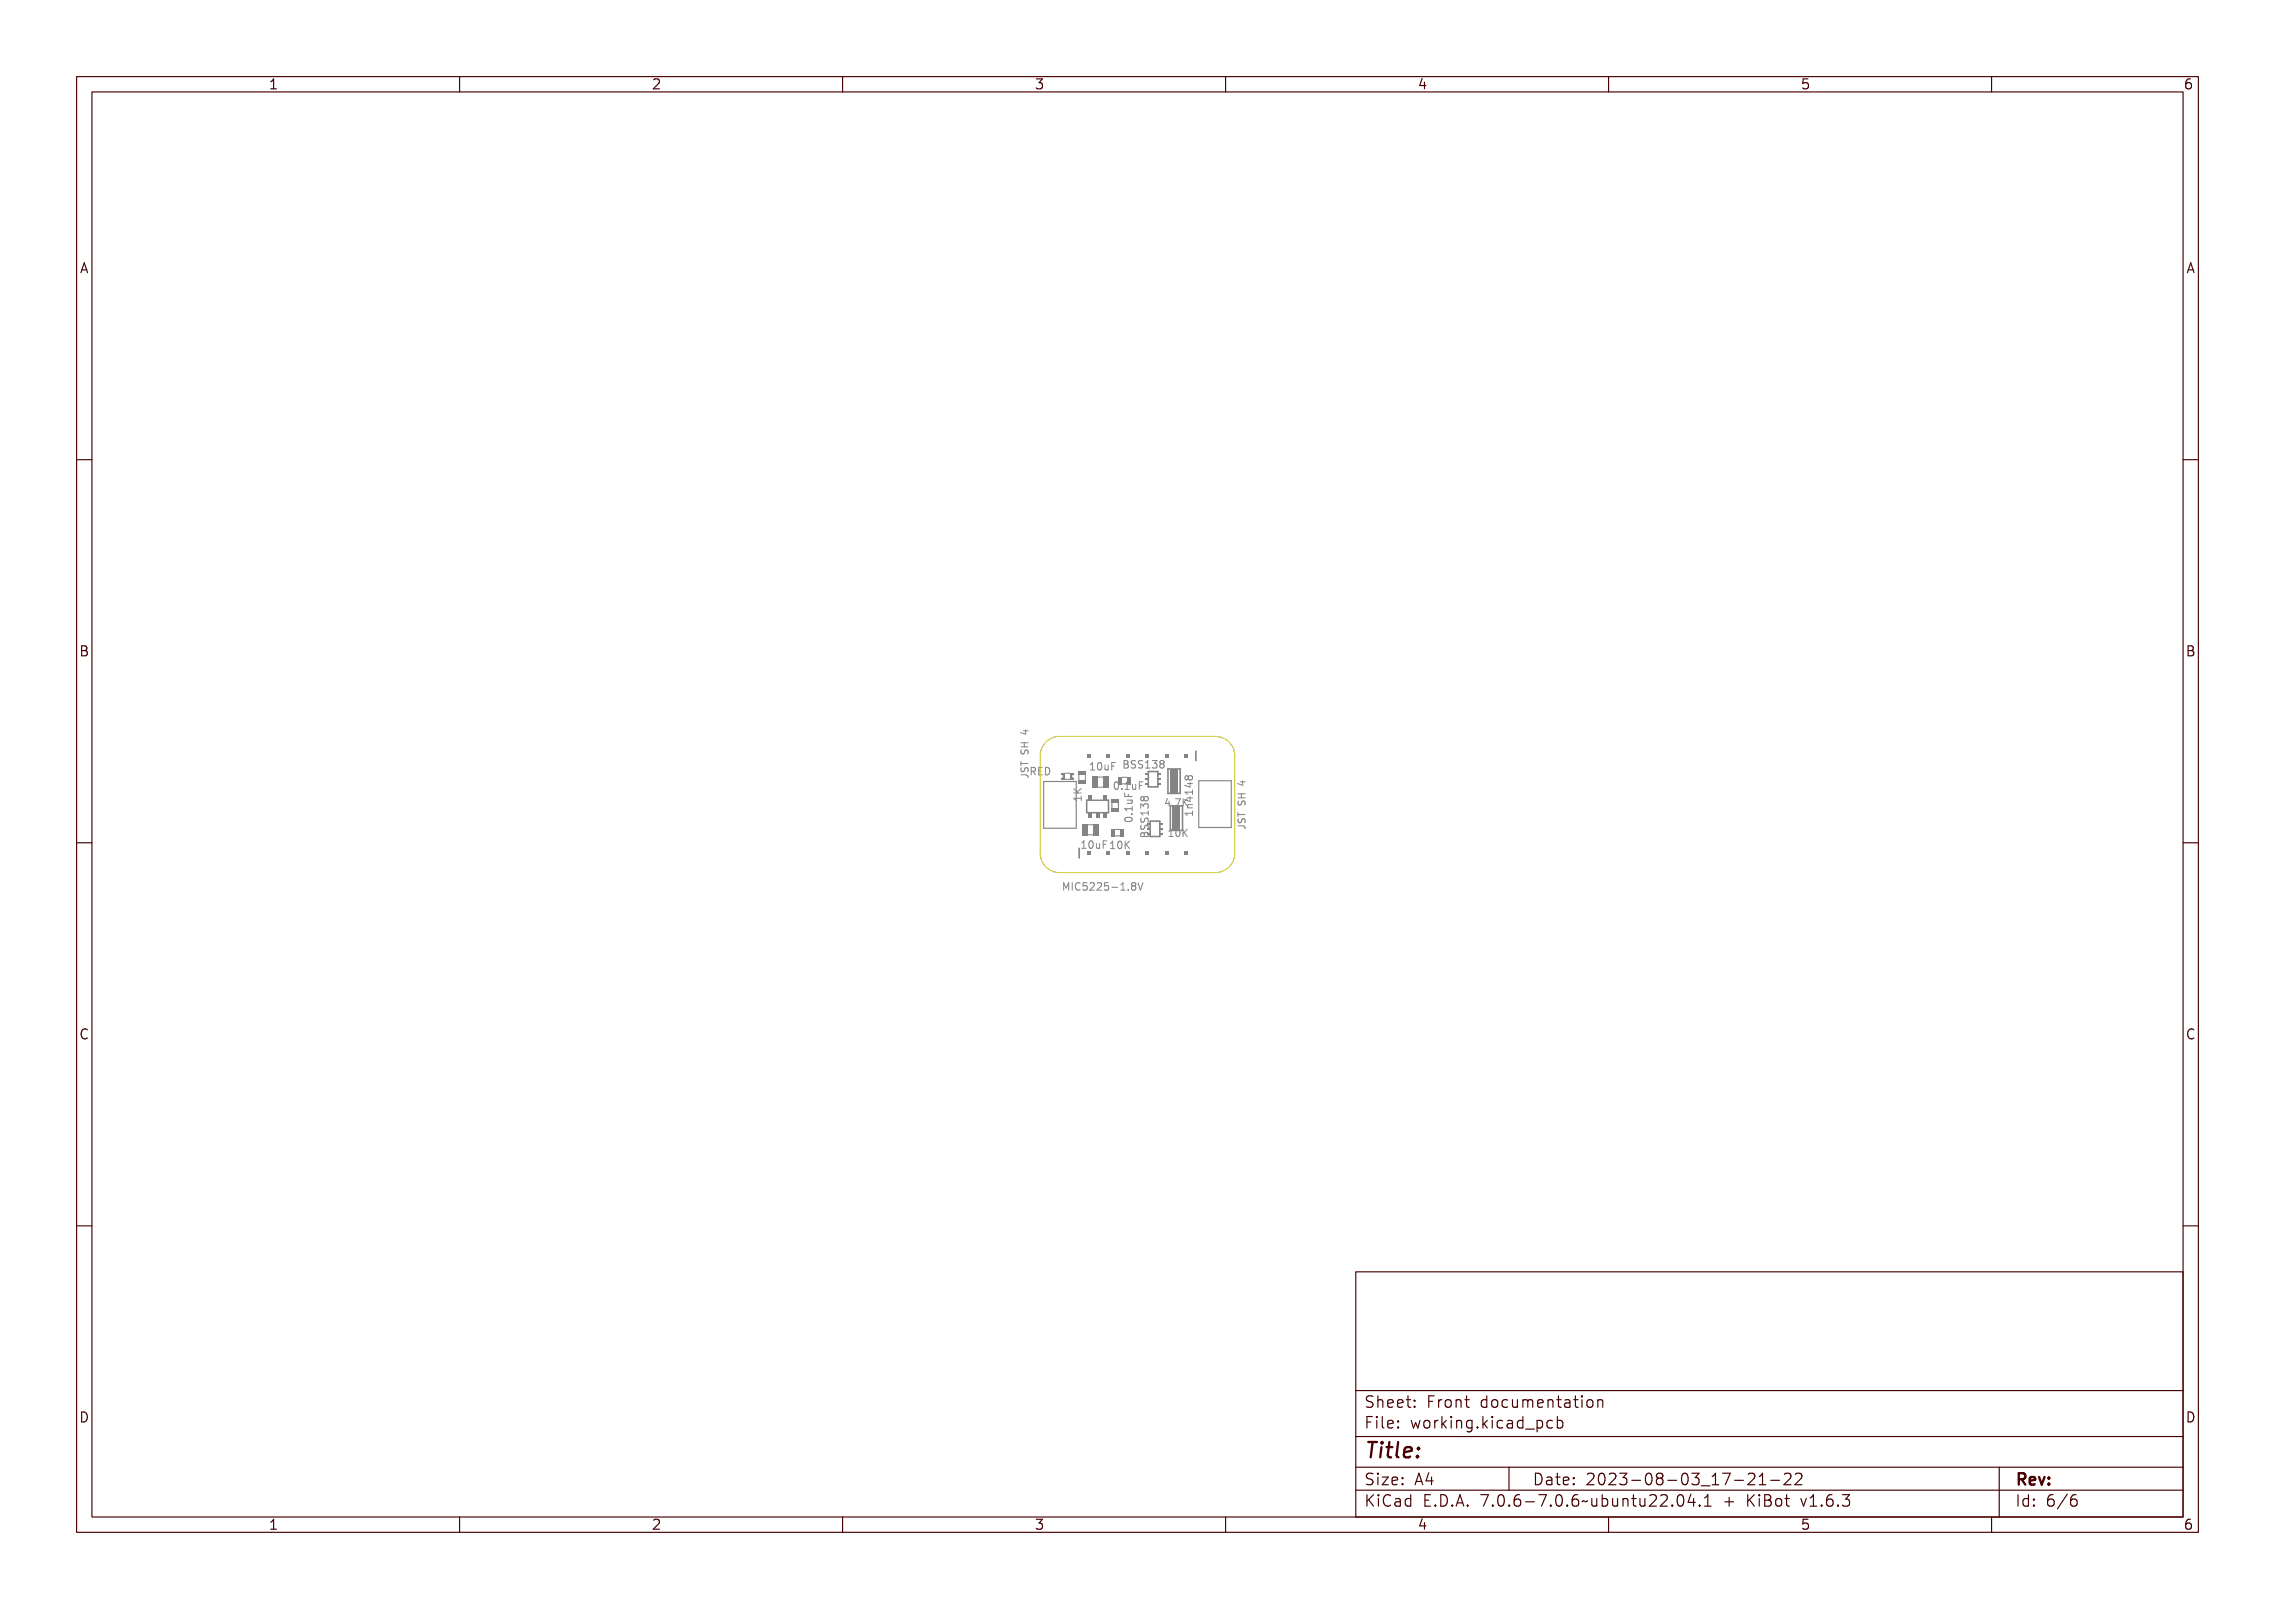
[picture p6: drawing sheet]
<svg xmlns="http://www.w3.org/2000/svg" width="297mm" height="210mm" viewBox="0 0 297 210" stroke-linecap="round" stroke-linejoin="round" font-family="sans-serif">
<defs><g id="words">
<text font-size="2.7" fill="#480000" x="178" y="190.3">Title:</text>
<g font-size="2" fill="#480000">
<text x="178" y="183.7">Sheet: Front documentation</text>
<text x="178" y="186.5">File: working.kicad_pcb</text>
<text x="178" y="193.9">Size: A4</text>
<text x="178" y="196.6">KiCad E.D.A. 7.0.6-7.0.6~ubuntu22.04.1 + KiBot v1.6.3</text>
<text x="200" y="193.9">Date: 2023-08-03_17-21-22</text>
<text x="263" y="196.6">Id: 6/6</text>
<text x="263" y="193.9">Rev:</text>
</g>
<g font-size="1.7" fill="#480000">
<text x="35" y="11.7">1</text>
<text x="85" y="11.7">2</text>
<text x="135" y="11.7">3</text>
<text x="185" y="11.7">4</text>
<text x="235" y="11.7">5</text>
<text x="285" y="11.7">6</text>
<text x="10.5" y="35.7">A</text>
<text x="285.5" y="35.7">A</text>
<text x="10.5" y="85.6">B</text>
<text x="285.5" y="85.6">B</text>
<text x="10.5" y="135.7">C</text>
<text x="285.5" y="135.7">C</text>
<text x="10.5" y="185.6">D</text>
<text x="285.5" y="185.6">D</text>
<text x="35" y="199.7">1</text>
<text x="85" y="199.7">2</text>
<text x="135" y="199.7">3</text>
<text x="185" y="199.7">4</text>
<text x="235" y="199.7">5</text>
<text x="285" y="199.7">6</text>
</g>
<g font-size="1.3" fill="#848484">
<text x="134.9" y="101.2">RED</text>
<text x="142.6" y="100.5">10uF</text>
<text x="147.5" y="100.3">BSS138</text>
<text x="141.2" y="104.3" transform="rotate(-90 141.2 104.3)">1K</text>
<text x="145.4" y="103.1">0.1uF</text>
<text x="147.8" y="107.4" transform="rotate(-90 147.8 107.4)">0.1uF</text>
<text x="151.9" y="105.2">4.7K</text>
<text x="141" y="110.8">10uF 10K</text>
<text x="149.9" y="109.4" transform="rotate(-90 149.9 109.4)">BSS138</text>
<text x="153" y="109.2">10K</text>
<text x="138.6" y="116.2">MIC5225-1.8V</text>
</g>
</g></defs>
<g fill="none" stroke="#848484" stroke-width=".13">
<path d="M133.3 99.4v.5M133.3 99.7h.9M133.3 97.5h.9M133.3 96.9h.9M133.3 97.9v.3l.1 .2h.2l.2-.4 .2-.1 .2 .2v.3M133.4 99.5h.1v.2h.8v.2h-.8v.2h-.1zM133.4 97.3h.9v.1h-.4v.3h.4v.1h-.9v-.1h.4v-.3h-.4zM133.4 95.9h.6v-.2h.1v.2h.2v.1h-.2v.4h-.1l-.6-.4zM133.5 98.1h.1a.2 .2 0 0 0-.1 .2 .2 .2 0 0 0 .3 .1 .3 .3 0 0 1 .2-.4 .3 .3 0 0 1 .4 .2 .3 .3 0 0 1-.2 .4 .21 .21 0 0 0 .1-.3 .21 .21 0 0 0-.3-.1 .3 .3 0 0 1-.4 .4 .3 .3 0 0 1-.1-.5zM133.5 96h.5v.3zM133.6 95.4h.6M133.7 96.9v.6"/>
<path d="M133.9 95.3v.5l-.7-.2M142.8 99.6h.3v.8h.2v.1h-.5v-.1h.2v-.7l-.2 .1zM143.6 99.7a.28 .28 0 0 1 .3-.1 .28 .28 0 0 1 .2 .3 .53 .53 0 0 1-.3 .7 .57 .57 0 0 1-.2-.9zM143.7 99.7h.1a.51 .51 0 0 1 0 .8l-.2-.3zM144.3 99.8h.1l.1 .6 .1 .1 .1-.2 .1-.5h.1v.7h-.1v-.1a.23 .23 0 0 1-.3 .1 .23 .23 0 0 1-.2-.2zM145.1 99.6h.6v.1h-.4v.3h.4v.1h-.4v.4h-.2zM146.7 99.7h.4M147.1 99.7l.1 .1M147.2 99.3h-.5v.9h.4M147.2 99.7h-.1M147.6 99.3h.3a.23 .23 0 0 1 .3 .2 .23 .23 0 0 1-.2 .3 .26 .26 0 0 1 .2 .3 .26 .26 0 0 1-.3 .2h-.3zM147.7 99.8h.2a.18 .18 0 0 1 .2 .2 .18 .18 0 0 1-.2 .2h-.2z"/>
<path d="M147.7 99.4h.2a.15 .15 0 0 1 .1 .2 .15 .15 0 0 1-.1 .1h-.2zM148.4 99.4l.4-.1 .1 .1v.1a.2 .2 0 0 0-.3-.1 .2 .2 0 0 0 0 .3 .33 .33 0 0 1 .4 .4 .33 .33 0 0 1-.6 .2v-.2a.22 .22 0 0 0 .3 .1 .22 .22 0 0 0 0-.3 .31 .31 0 0 1-.3-.1 .31 .31 0 0 1 0-.4zM149.2 99.4l.4-.1 .1 .1v.1a.2 .2 0 0 0-.3-.1 .2 .2 0 0 0-.1 .3 .33 .33 0 0 1 .4 .4 .33 .33 0 0 1-.5 .2l-.1-.2a.22 .22 0 0 0 .4 .1 .22 .22 0 0 0 0-.3 .31 .31 0 0 1-.3-.1 .31 .31 0 0 1 0-.4zM150 99.4l.3-.1v.9h.2v.1h-.5v-.1h.2v-.8l-.2 .1zM150.7 99.4a.29 .29 0 0 1 .5-.1 .29 .29 0 0 1-.1 .5 .31 .31 0 0 1 .1 .4 .31 .31 0 0 1-.4 .1l-.1-.2a.23 .23 0 0 0 .3 .1 .23 .23 0 0 0 .1-.4h-.2v-.1h.1a.17 .17 0 0 0 .1-.2 .17 .17 0 0 0-.2-.1l-.2 .1zM151.6 99.4a.27 .27 0 0 1 .4 0 .27 .27 0 0 1-.1 .4 .27 .27 0 0 1 .1 .4 .27 .27 0 0 1-.4 0 .27 .27 0 0 1 .1-.4l-.2-.2zM133.3 101.1h.6a.3 .3 0 0 1 .3 .4M133.3 100.2v.4l.2 .1 .2-.1 .2-.4h.2l.1 .2v.3M133.4 101.1h.6a.33 .33 0 0 1 .3 .5h-.1a.21 .21 0 0 0 .1-.2 .21 .21 0 0 0-.3-.2h-.5v.2h-.1zM133.5 100.3h.1a.2 .2 0 0 0-.1 .3 .2 .2 0 0 0 .3 0 .3 .3 0 0 1 .2-.3 .3 .3 0 0 1 .4 .1 .3 .3 0 0 1-.2 .4 .21 .21 0 0 0 .1-.3 .21 .21 0 0 0-.3 0 .3 .3 0 0 1-.4 .3 .3 .3 0 0 1-.1-.5zM135 100.2a.47 .47 0 0 1 .6 .2v.2l-.2 .1 .3 .5h-.1l-.2-.3-.2-.1h-.1v.4h-.1zM135.1 100.3h.2a.17 .17 0 0 1 .2 .2 .17 .17 0 0 1-.2 .2h-.2z"/>
<path d="M135.8 100.2h.6v.1h-.5v.3h.5v.1h-.5v.4h.5v.1h-.6zM136.6 100.2a.49 .49 0 0 1 .6 .5 .49 .49 0 0 1-.6 .5zM136.7 100.3a.37 .37 0 0 1 .3 .4 .37 .37 0 0 1-.3 .4zM138.7 115.3h.1l.2 .5 .2-.5h.1v.9h-.1v-.8l-.2 .5h-.1l-.1-.5v.8h-.1zM139.5 115.3h.5v.1h-.2v.7h.2v.1h-.5v-.1h.2v-.7h-.2zM140.4 115.4l.3-.1h.2v.1h-.2a.37 .37 0 0 0-.3 .4 .37 .37 0 0 0 .4 .3l.1 .1a.45 .45 0 0 1-.6-.1 .45 .45 0 0 1 0-.6zM140.8 101.1v.7M141.1 115.3h.5v.1h-.4v.2a.35 .35 0 0 1 .4 .4 .35 .35 0 0 1-.5 .2v-.1a.25 .25 0 0 0 .3 0 .25 .25 0 0 0 .1-.3 .25 .25 0 0 0-.4-.1zM141.2 109.9l.3-.1v.9h.2v.1h-.5v-.1h.2v-.8l-.2 .1zM141.7 101.1v.7M141.8 115.3a.34 .34 0 0 1 .6 .1 .34 .34 0 0 1-.2 .5l-.2 .2h.4v.1h-.6l.2-.3a.27 .27 0 0 0 .3-.3 .27 .27 0 0 0-.3-.2h-.2zM142 109.9a.28 .28 0 0 1 .3-.1 .28 .28 0 0 1 .2 .3 .53 .53 0 0 1-.3 .7 .56 .56 0 0 1-.2-.9z"/>
<path d="M142.1 109.9h.1a.51 .51 0 0 1 0 .8l-.2-.2zM142.6 115.3a.34 .34 0 0 1 .6 .1 .34 .34 0 0 1-.2 .5l-.2 .2h.4v.1h-.6l.2-.3a.27 .27 0 0 0 .3-.3 .27 .27 0 0 0-.3-.2h-.2zM142.7 110.1h.1v.5l.2 .1 .1-.1v-.5h.2v.7h-.2v-.1a.23 .23 0 0 1-.3 .1 .23 .23 0 0 1-.1-.3zM143.4 115.3h.5v.1h-.3v.2a.35 .35 0 0 1 .4 .4 .35 .35 0 0 1-.6 .2v-.1a.25 .25 0 0 0 .4 0 .25 .25 0 0 0 0-.3 .25 .25 0 0 0-.4-.1zM143.5 109.8h.6v.1h-.5v.3h.4v.1h-.4v.5h-.1zM144.3 115.8h.4v.1h-.4zM144.9 109.9l.4-.1v.9h.2v.1h-.6v-.1h.2v-.7h-.2zM145 115.3h.4v.8h.2v.1h-.5v-.1h.2v-.7h-.3zM145.6 102.2a.28 .28 0 0 1 .3-.1 .28 .28 0 0 1 .2 .3 .53 .53 0 0 1-.3 .7 .56 .56 0 0 1-.2-.9zM145.7 110a.28 .28 0 0 1 .3-.2 .28 .28 0 0 1 .2 .3 .53 .53 0 0 1-.3 .7 .56 .56 0 0 1-.2-.8zM145.8 102.2a.51 .51 0 0 1 0 .8l-.1-.2zM145.9 110v-.1a.51 .51 0 0 1 0 .8l-.1-.2z"/>
<path d="M146 116h.1v.2h-.1zM146.4 109.8h.2v.5l.4-.5h.1l-.4 .4 .4 .6h-.1l-.3-.5-.1 .1v.4h-.2zM146.5 102.9h.2v.2h-.2zM146.6 115.3a.27 .27 0 0 1 .5 0 .27 .27 0 0 1-.1 .4 .27 .27 0 0 1 .1 .4 .27 .27 0 0 1-.5 0 .27 .27 0 0 1 .1-.4l-.1-.1zM146.9 105.4h.8v-.2h.1v.5h-.1v-.2h-.7l.1 .2h-.2zM146.9 103.6h.1v.4h.3v-.4h.1v.4h.4v.2h-.9zM147 106.8h.2a.53 .53 0 0 1 .7 .3 .55 .55 0 0 1-.5 .3 .55 .55 0 0 1-.5-.3zM147 107l.5-.1 .3 .2a.52 .52 0 0 1-.8 0zM147.1 104.4h.7v.1h-.1a.23 .23 0 0 1 .1 .3 .23 .23 0 0 1-.2 .2h-.5v-.2h.6l.1-.1-.2-.2h-.5zM147.2 102.2l.3-.1v.9h.2v.1h-.5v-.1h.2v-.8l-.2 .1zM147.3 115.3h.1l.2 .8 .3-.8h.1l-.3 .9h-.1zM147.7 106.2h.1v.1h-.1z"/>
<path d="M147.9 102.4h.1v.5l.2 .1 .1-.1v-.5h.2v.7h-.2v-.1a.23 .23 0 0 1-.2 .1 .23 .23 0 0 1-.2-.3zM148.6 115.2l.3 1 .3-1M148.7 102.1h.6v.1h-.4v.3h.3v.1h-.3v.5h-.2zM149 106.6h.8v-.2h.1v.5h-.1v-.2h-.7l.1 .2h-.2zM149 108h.2a.2 .2 0 0 0-.1 .3 .2 .2 0 0 0 .3 .1 .33 .33 0 0 1 .3-.4 .33 .33 0 0 1 .2 .5l-.1 .1a.22 .22 0 0 0 .1-.4 .22 .22 0 0 0-.3 0 .32 .32 0 0 1-.5 .4 .32 .32 0 0 1-.1-.6zM149 107.2h.2a.2 .2 0 0 0-.1 .3 .2 .2 0 0 0 .3 .1 .33 .33 0 0 1 .3-.4 .33 .33 0 0 1 .2 .5l-.1 .1a.22 .22 0 0 0 .1-.3 .22 .22 0 0 0-.3-.1 .32 .32 0 0 1-.5 .4 .32 .32 0 0 1-.1-.6zM149 104.9h.3l.1 .1a.27 .27 0 0 1 .5-.1 .27 .27 0 0 1 0 .4 .27 .27 0 0 1-.5-.1 .27 .27 0 0 1-.4 .1 .27 .27 0 0 1 0-.4zM149 105.7h.3l.1 .1a.31 .31 0 0 1 .5-.1 .31 .31 0 0 1 0 .5h-.1a.23 .23 0 0 0 0-.3 .23 .23 0 0 0-.3 0v.2h-.1v-.1a.17 .17 0 0 0-.2-.2 .17 .17 0 0 0-.1 .3v.1h-.1zM149.1 108.8h.2l.1 .1a.26 .26 0 0 1 .4-.2 .26 .26 0 0 1 .1 .4v.2h-.9zM149.1 108.9h.3v.3h-.3zM149.3 104.3v.1M149.3 104.2l-.1-.2h-.2l-.1 .2 .1 .2"/>
<path d="M149.3 104.2l.2-.2h.3l.1 .2v.2M149.3 104.2v.1M149.3 104.3l.1 .1M149.5 108.9h.3v.3h-.3zM152.4 104.3h.1v.6h.1v.1h-.1v.2h-.1v-.2h-.4zM152.4 104.4v.5h-.3zM152.6 109.2h.6M152.7 108.5h-.1M153 105h.2v.2h-.2zM153.1 108.4l.3-.1v.8h.2v.1h-.5v-.1h.2v-.7l-.2 .1zM153.5 104.3h.6l-.3 .9h-.1l.3-.8h-.5zM153.9 108.4a.27 .27 0 0 1 .3-.1 .27 .27 0 0 1 .2 .3v.2a.37 .37 0 0 1-.3 .4l-.2-.1-.1-.1z"/>
<path d="M154 108.4a.39 .39 0 0 1 .3 .3 .39 .39 0 0 1-.2 .4l-.2-.2zM154.3 104.3h.1v.4l.4-.4h.1l-.3 .4 .4 .5h-.2l-.3-.4-.1 .1v.3h-.1zM154.5 108.3h.2v.4l.4-.4h.1l-.4 .4 .4 .5h-.1l-.3-.4-.1 .1v.3h-.2zM154.8 105.2h.8v-.2h.1v.6h-.1v-.2h-.7v.2h-.1zM154.8 103.6h.6v-.1h.1v.1h.2v.1h-.2v.4h-.1l-.6-.4zM154.8 102.9h.8v-.2h.1v.5h-.1v-.2h-.7v.2h-.1zM154.8 102h.6v-.1h.1v.1h.2v.1h-.2v.4h-.1l-.6-.3zM154.8 101.2h.3l.1 .1a.27 .27 0 0 1 .4-.1 .27 .27 0 0 1 0 .4 .27 .27 0 0 1-.4-.1 .27 .27 0 0 1-.4 .1 .27 .27 0 0 1 0-.4zM154.9 103.7h.5v.3zM154.9 102.1h.5v.3zM155 104.1h.7M155 105.4h.7"/>
<path d="M155 102.3h.7M155.1 104.3h.6v.1h-.5l-.1 .1 .1 .2h.5v.1h-.7v-.1h.1l-.1-.1zM155.1 101.4l.2-.2 .3 .1 .1 .1-.1 .3-.1 .1h-.3l-.1-.2M155.1 101.4l-.2-.2-.2 .2v.2l.2 .2 .2-.2M155.1 101.4v.2M155.2 105h.5M155.4 102.1v.6l-.7-.2M155.7 103.1v.6M155.7 105.9v.5M155.7 106.1h-1l.3 .3M155.7 103.4h-1l.3 .3M161.6 107.8h.7a.3 .3 0 0 1 .2 .3"/>
<path d="M161.6 106.1v.5M161.6 106.3h.9M161.6 104.1h.9M161.6 103.6h.9M161.7 104.5l-.1 .4 .1 .1h.3l.1-.4 .3-.1 .1 .2v.4M161.7 106.9l-.1 .3 .2 .2 .2-.1 .2-.4h.3v.1v.4M161.8 107.8h.6a.33 .33 0 0 1 .2 .5h-.1a.21 .21 0 0 0 .1-.3 .21 .21 0 0 0-.2-.1h-.5v.2h-.1zM161.8 106.1h.1v.3h.8v.1h-.8v.3h-.1zM161.8 103.9h.9v.1h-.5v.4h.5v.1h-.9v-.1h.3v-.4h-.3zM161.8 102.5h.6v-.1h.1v.1h.2v.1h-.2v.4h-.2l-.5-.3zM161.8 107h.1a.2 .2 0 0 0-.1 .2 .2 .2 0 0 0 .3 .1 .3 .3 0 0 1 .2-.4 .3 .3 0 0 1 .4 .2 .3 .3 0 0 1-.2 .4 .21 .21 0 0 0 .1-.3 .21 .21 0 0 0-.3-.1 .3 .3 0 0 1-.4 .4 .3 .3 0 0 1-.1-.5zM161.8 104.7h.1a.2 .2 0 0 0-.1 .3 .2 .2 0 0 0 .3 .1 .3 .3 0 0 1 .2-.4 .3 .3 0 0 1 .4 .2 .3 .3 0 0 1-.2 .3 .21 .21 0 0 0 .1-.3 .21 .21 0 0 0-.3 0 .3 .3 0 0 1-.4 .3 .3 .3 0 0 1-.1-.5z"/>
<path d="M161.9 102.6h.5v.3zM161.9 102h.6M162.1 103.6v.5M162.2 101.9v.6l-.6-.2"/>
<circle cx="151.8" cy="99.6" r=".16"/>
<circle cx="142.2" cy="110.3" r=".09"/>
<circle cx="143.8" cy="100.1" r=".09"/>
<circle cx="145.8" cy="102.6" r=".09"/>
<circle cx="145.9" cy="110.3" r=".09"/>
<circle cx="146.9" cy="115.5" r=".16"/>
<circle cx="146.9" cy="116" r=".19"/>
<circle cx="147.4" cy="107" r=".09"/>
<circle cx="149.2" cy="105.1" r=".16"/>
<circle cx="149.7" cy="105.1" r=".19"/>
<circle cx="151.8" cy="100" r=".19"/>
<circle cx="154.1" cy="108.8" r=".08"/>
<circle cx="155" cy="101.4" r=".16"/>
<circle cx="155.5" cy="101.4" r=".19"/>
</g>
<g fill="#848484">
<path d="M140.8 100.6h.9v.5h-.9z" fill-rule="evenodd"/>
<path d="M140.8 101.8h.9v.5h-.9z" fill-rule="evenodd"/>
</g>
<g fill="none" stroke="#848484" stroke-width=".13">
<path d="M138.6 101a.3 .3 0 0 1 .2 .3 .3 .3 0 0 1-.2 .3M139 101.7h.7M139 100.9h.7M140.2 101a.27 .27 0 0 0-.3 .3 .27 .27 0 0 0 .3 .3"/>
<circle cx="138.7" cy="101.7" r=".08"/>
</g>
<g fill="#848484">
<path d="M138.5 101.6h.2v.2h-.2z" fill-rule="evenodd"/>
<path d="M138.6 101.7l.4 .1z" fill-rule="evenodd"/>
<path d="M138.8 100.9h.2v.9h-.2z" fill-rule="evenodd"/>
<path d="M139.7 101.6h.5v.2h-.5z" fill-rule="evenodd"/>
<path d="M138.8 101.5v.1z" fill-rule="evenodd"/>
<path d="M139.7 101h.2v.6h-.2z" fill-rule="evenodd"/>
<path d="M139.9 101.5h.1v.1h-.1z" fill-rule="evenodd"/>
<path d="M139.9 101h.1v.1h-.1z" fill-rule="evenodd"/>
<path d="M138.5 100.9h.3v.2h-.3z" fill-rule="evenodd"/>
<path d="M139.7 100.9h.5v.2h-.5z" fill-rule="evenodd"/>
</g>
<path d="M145.5 108.3h.8M145.5 109.1h.8" fill="none" stroke="#848484" stroke-width=".13"/>
<g fill="#848484">
<path d="M145.1 108.2h.5v1h-.5z" fill-rule="evenodd"/>
<path d="M146.2 108.2h.5v1h-.5z" fill-rule="evenodd"/>
</g>
<path d="M156.5 101.9h4.2v6.1h-4.2z" fill="none" stroke="#848484" stroke-width=".15"/>
<path d="M142 107.6h.8M142 109h.8" fill="none" stroke="#848484" stroke-width=".13"/>
<g fill="#848484">
<path d="M141.3 107.6h.8v1.4h-.8z" fill-rule="evenodd"/>
<path d="M142.8 107.6h.7v1.4h-.7z" fill-rule="evenodd"/>
</g>
<path d="M150.2 107.2h1.2v2h-1.2" fill="none" stroke="#848484" stroke-width=".2"/>
<g fill="#848484">
<path d="M151.5 107.4h.3v.3h-.3z" fill-rule="evenodd"/>
<path d="M151.5 108.1h.3v.2h-.3z" fill-rule="evenodd"/>
<path d="M151.5 108.7h.3v.3h-.3z" fill-rule="evenodd"/>
</g>
<path d="M143.3 101.4h.8M143.3 102.7h.8" fill="none" stroke="#848484" stroke-width=".13"/>
<g fill="#848484">
<path d="M142.6 101.4h.7v1.4h-.7z" fill-rule="evenodd"/>
<path d="M144 101.4h.8v1.4h-.8z" fill-rule="evenodd"/>
</g>
<path d="M140.9 110.7v1.3" fill="none" stroke="#848484" stroke-width=".2"/>
<g fill="#848484">
<path d="M141.9 111.1h.5v.5h-.5z" fill-rule="evenodd"/>
<path d="M144.4 111.1h.5v.5h-.5z" fill-rule="evenodd"/>
<path d="M147 111.1h.5v.5h-.5z" fill-rule="evenodd"/>
<path d="M149.5 111.1h.5v.5h-.5z" fill-rule="evenodd"/>
<path d="M152.1 111.1h.5v.5h-.5z" fill-rule="evenodd"/>
<path d="M154.6 111.1h.5v.5h-.5z" fill-rule="evenodd"/>
</g>
<path d="M152.8 105.2v3.2M154.4 105.2v3.2" fill="none" stroke="#848484" stroke-width=".2"/>
<path d="M153.1 105.2h1v3.1h-1z" fill-rule="evenodd" fill="#848484"/>
<path d="M146.5 101.5h.7" fill="none" stroke="#848484" stroke-width=".13"/>
<g fill="#848484">
<path d="M147.2 101.4h.5v1h-.5z" fill-rule="evenodd"/>
<path d="M146 101.4h.5v1h-.5z" fill-rule="evenodd"/>
</g>
<path d="M152.5 100.4h1.6v3.2h-1.6z" fill="none" stroke="#848484" stroke-width=".2"/>
<path d="M152.8 100.4h1v3.1h-1z" fill-rule="evenodd" fill="#848484"/>
<path d="M156.1 98v1.3" fill="none" stroke="#848484" stroke-width=".2"/>
<g fill="#848484">
<path d="M154.6 98.4h.5v.5h-.5z" fill-rule="evenodd"/>
<path d="M152.1 98.4h.5v.5h-.5z" fill-rule="evenodd"/>
<path d="M149.5 98.4h.5v.5h-.5z" fill-rule="evenodd"/>
<path d="M147 98.4h.5v.5h-.5z" fill-rule="evenodd"/>
<path d="M144.4 98.4h.5v.5h-.5z" fill-rule="evenodd"/>
<path d="M141.9 98.4h.5v.5h-.5z" fill-rule="evenodd"/>
</g>
<path d="M136.3 102h4.2v6.1h-4.2z" fill="none" stroke="#848484" stroke-width=".15"/>
<path d="M145.2 104.8v.7M146 104.8v.7" fill="none" stroke="#848484" stroke-width=".13"/>
<g fill="#848484">
<path d="M145.1 104.4h1v.5h-1z" fill-rule="evenodd"/>
<path d="M145.1 105.5h1v.5h-1z" fill-rule="evenodd"/>
</g>
<path d="M149.9 100.7v2h1.3v-2" fill="none" stroke="#848484" stroke-width=".2"/>
<g fill="#848484">
<path d="M149.5 102.2h.3v.3h-.3z" fill-rule="evenodd"/>
<path d="M151.2 102.2h.4v.3h-.4z" fill-rule="evenodd"/>
<path d="M149.5 101.6h.3v.2h-.3z" fill-rule="evenodd"/>
<path d="M151.2 101.6h.4v.2h-.4z" fill-rule="evenodd"/>
<path d="M149.5 100.9h.3v.3h-.3z" fill-rule="evenodd"/>
<path d="M151.2 100.9h.4v.3h-.4z" fill-rule="evenodd"/>
</g>
<path d="M141.9 104.4h2.8v1.7h-2.8z" fill="none" stroke="#848484" stroke-width=".2"/>
<g fill="#848484">
<path d="M142.1 103.8h.5v.6h-.5z" fill-rule="evenodd"/>
<path d="M142.1 106.1h.5v.7h-.5z" fill-rule="evenodd"/>
<path d="M143 106.1h.5v.7h-.5z" fill-rule="evenodd"/>
<path d="M144 103.8h.5v.6h-.5z" fill-rule="evenodd"/>
<path d="M144 106.1h.5v.7h-.5z" fill-rule="evenodd"/>
</g>
<path d="M136.8 96.7l1-.5 .5-.1h20.4a2.54 2.54 0 0 1 2.5 2.6v12.7a2.54 2.54 0 0 1-2.5 2.5h-20.4a2.54 2.54 0 0 1-2.5-2.5v-12.7a2.53 2.53 0 0 1 1-2z" fill="none" stroke="#c2c200" stroke-width=".13"/>
<g fill="none" stroke="#480000" stroke-width=".15">
<path d="M10 10h277v190h-277zM12 12h273v186h-273zM60 10v2M110 10v2M160 10v2M210 10v2M260 10v2M10 60h2M285 60h2M10 110h2M285 110h2M10 160h2"/>
<path d="M285 160h2M177 166h108v32h-108zM60 198v2M110 198v2M160 198v2M177 181.5h108M177 187.5h108M177 191.5h108M177 194.5h108M178.1 195.2h.2v.6l.6-.6h.3l-.6 .6 .6 .8h-.2l-.5-.7-.2 .2v.5h-.2zM178.2 185h.9v.2h-.7v.4h.6v.2h-.6v.7h-.2zM178.3 182.4l.5-.1h.2v.2a.34 .34 0 0 0-.4-.1 .34 .34 0 0 0-.2 .4 .62 .62 0 0 1 .6 .7 .71 .71 0 0 1-.8 .2v-.2a.4 .4 0 0 0 .4 .1 .4 .4 0 0 0 .3-.3l-.4-.2a.4 .4 0 0 1-.3-.3 .4 .4 0 0 1 .1-.4z"/>
<path d="M178.3 192.5l.5-.1h.2v.2a.34 .34 0 0 0-.4-.1 .34 .34 0 0 0-.2 .4 .62 .62 0 0 1 .6 .7 .71 .71 0 0 1-.8 .2v-.2a.4 .4 0 0 0 .4 .1 .4 .4 0 0 0 .3-.3l-.4-.2a.4 .4 0 0 1-.3-.3 .4 .4 0 0 1 .1-.4zM179.4 182.2h.2v.6a.35 .35 0 0 1 .4-.1 .35 .35 0 0 1 .2 .4v.6h-.2v-.8l-.2-.1a.28 .28 0 0 0-.2 .3v.6h-.2zM179.5 185.4h.4v.9h.4v.2h-.9v-.2h.3v-.8h-.2zM179.5 192.8h.4v.9h.4v.1h-.9v-.1h.3v-.8h-.2zM179.5 195.6h.4v.9h.4v.1h-.9v-.1h.3v-.8h-.2zM179.7 184.9h.2v.3h-.2zM179.7 192.3h.2v.3h-.2zM179.7 195.1h.2v.3h-.2zM180.6 184.9h.4v1.3l.1 .1h.3v.2a.4 .4 0 0 1-.5-.4v-1h-.3zM180.6 192.8h.8v.1l-.6 .8h.6v.1h-.8v-.1l.6-.8h-.6zM180.7 182.8a.49 .49 0 0 1 .6-.1 .49 .49 0 0 1 .2 .5h-.8a.42 .42 0 0 0 .3 .4 .42 .42 0 0 0 .4-.1v.2a.6 .6 0 0 1-.8-.1 .6 .6 0 0 1 .1-.8zM180.7 195.4l.3-.2h.2h.3v.2a.43 .43 0 0 0-.6 0 .43 .43 0 0 0-.2 .5 .43 .43 0 0 0 .2 .5 .43 .43 0 0 0 .6 0v.2a.62 .62 0 0 1-.7 0 .62 .62 0 0 1-.3-.7z"/>
<path d="M180.8 182.9l.2-.1a.27 .27 0 0 1 .3 .3h-.6zM181.8 195.6a.5 .5 0 0 1 .6-.1 .5 .5 0 0 1 .2 .5v.6h-.1v-.1a.38 .38 0 0 1-.5 .2 .38 .38 0 0 1-.2-.5 .38 .38 0 0 1 .4-.2h.3a.35 .35 0 0 0-.3-.4 .35 .35 0 0 0-.4 .2zM181.9 182.8a.49 .49 0 0 1 .6-.1 .49 .49 0 0 1 .2 .5h-.8a.42 .42 0 0 0 .3 .4 .42 .42 0 0 0 .5-.1v.2a.6 .6 0 0 1-.9-.1 .6 .6 0 0 1 .1-.8zM181.9 185.5a.49 .49 0 0 1 .6-.1 .49 .49 0 0 1 .2 .5h-.8a.42 .42 0 0 0 .3 .4 .42 .42 0 0 0 .5-.1v.2a.6 .6 0 0 1-.9-.1 .6 .6 0 0 1 .1-.8zM181.9 192.9a.49 .49 0 0 1 .6-.1 .49 .49 0 0 1 .2 .5h-.8a.42 .42 0 0 0 .3 .4 .42 .42 0 0 0 .5-.1v.2a.6 .6 0 0 1-.9-.1 .6 .6 0 0 1 .1-.8zM182 196.2l.5-.1a.31 .31 0 0 1-.2 .4 .31 .31 0 0 1-.4-.1zM182 182.9l.2-.1a.27 .27 0 0 1 .3 .3h-.6zM182 185.6l.2-.1a.27 .27 0 0 1 .3 .3h-.6zM182 193l.2-.1a.27 .27 0 0 1 .3 .3h-.6zM183 195.7l.4-.2 .2 .2v-.6h.2v1.5h-.2v-.1a.42 .42 0 0 1-.5 .1 .42 .42 0 0 1-.2-.5zM183.2 195.8a.23 .23 0 0 1 .4 0v.3a.33 .33 0 0 1-.2 .4 .48 .48 0 0 1-.2-.7zM183.2 182.3h.2v.4h.4v.1h-.4v.7l.1 .1h.3v.1a.41 .41 0 0 1-.6-.3v-.6h-.3v-.1h.3z"/>
<path d="M183.3 185.4h.2v.3h-.2zM183.3 186.2h.2v.3h-.2zM183.3 192.8h.2v.3h-.2zM183.3 193.6h.2v.2h-.2zM184.5 182.7h.2v.3h-.2zM184.5 183.5h.2v.2h-.2zM185.2 185.4h.2l.2 .8 .1-.5h.2l.2 .5 .1-.8h.2l-.2 1.1h-.2l-.2-.7-.2 .7h-.1zM185.4 195.2h.9v.2h-.7v.4h.6v.2h-.6v.5h.7v.1h-.9zM185.7 192.4h.2l.5 1.4h-.2l-.1-.3h-.5l-.1 .3h-.2zM185.8 192.6l.2 .7h-.4zM186.6 182.3h.9v.2h-.7v.4h.6v.2h-.6v.6h-.2zM186.7 185.5a.56 .56 0 0 1 .8 .2 .56 .56 0 0 1-.3 .7 .57 .57 0 0 1-.6-.2 .57 .57 0 0 1 .1-.7z"/>
<path d="M186.8 185.6a.26 .26 0 0 1 .3-.1 .26 .26 0 0 1 .2 .2v.2a.33 .33 0 0 1-.3 .4l-.2-.2zM186.9 196.4h.2v.2h-.2zM187.1 192.4h.2v.9h.2v.2h-.2v.3h-.2v-.3h-.6v-.2zM187.1 192.6v.7h-.4zM187.8 195.2a.76 .76 0 0 1 .9 .7 .76 .76 0 0 1-.9 .7zM188 195.4a.5 .5 0 0 1 .5 .2 .5 .5 0 0 1 0 .5 .39 .39 0 0 1-.5 .4zM188 182.7h.2v.2a.41 .41 0 0 1 .6-.2v.2a.37 .37 0 0 0-.5-.1 .37 .37 0 0 0-.1 .4v.5h-.2zM188 185.4h.2v.2a.41 .41 0 0 1 .6-.2v.2a.37 .37 0 0 0-.5-.1 .37 .37 0 0 0-.1 .4v.6h-.2zM189.1 184.9h.1v.9l.5-.4h.2l-.4 .4 .5 .7h-.2l-.4-.6-.2 .1v.5h-.1zM189.1 182.8a.56 .56 0 0 1 .8 .2 .56 .56 0 0 1-.3 .7 .57 .57 0 0 1-.6-.2 .57 .57 0 0 1 .1-.7zM189.2 182.9a.26 .26 0 0 1 .3-.1 .26 .26 0 0 1 .2 .2v.2a.33 .33 0 0 1-.3 .4l-.2-.2zM189.3 196.4h.3v.2h-.3z"/>
<path d="M190.2 182.7h.2v.1a.35 .35 0 0 1 .4-.1 .35 .35 0 0 1 .3 .4v.6h-.2v-.8l-.2-.1a.28 .28 0 0 0-.3 .3v.6h-.2zM190.3 185.4h.4v.9h.4v.2h-.9v-.2h.4v-.8h-.3zM190.5 195.2h.3l.4 1.4h-.2l-.1-.3h-.5l-.1 .3h-.2zM190.6 184.9h.1v.3h-.1zM190.6 195.4l.2 .7h-.4zM191.4 185.4h.2v.1a.35 .35 0 0 1 .4-.1 .35 .35 0 0 1 .3 .4v.7h-.2v-.9l-.2-.1a.28 .28 0 0 0-.3 .3v.7h-.2zM191.7 182.3h.1v.4h.4v.1h-.4v.7l.1 .1h.3v.1a.41 .41 0 0 1-.5-.3v-.6h-.3v-.1h.3zM191.7 196.4h.3v.2h-.3zM192.7 185.5l.3-.2 .3 .2v-.1h.2v1a.53 .53 0 0 1-.8 .4v-.2a.36 .36 0 0 0 .4 .1 .36 .36 0 0 0 .2-.4l-.2 .1a.51 .51 0 0 1-.5-.2 .51 .51 0 0 1 0-.5zM192.8 185.6a.25 .25 0 0 1 .3-.1 .25 .25 0 0 1 .2 .2v.2a.32 .32 0 0 1-.3 .4 .47 .47 0 0 1-.2-.7zM193.8 195.2h.9l-.5 1.4h-.2l.5-1.2h-.7zM193.9 182.8l.3-.2 .3 .2v-.6h.2v1.5h-.2v-.1a.42 .42 0 0 1-.6 .1 .42 .42 0 0 1-.1-.5z"/>
<path d="M194.1 182.8a.42 .42 0 0 1 .4 .4 .42 .42 0 0 1-.3 .4 .48 .48 0 0 1-.1-.8zM194.1 186.2h.3v.3h-.3zM195.1 184.9h.2v.9l.4-.4h.3l-.5 .4 .5 .7h-.2l-.4-.6-.1 .1v.5h-.2zM195.1 182.8a.56 .56 0 0 1 .8 .2 .56 .56 0 0 1-.3 .7 .57 .57 0 0 1-.6-.2 .57 .57 0 0 1 .1-.7zM195.2 182.9a.26 .26 0 0 1 .3-.1 .26 .26 0 0 1 .2 .2v.2a.33 .33 0 0 1-.3 .4l-.2-.2zM195.3 196.4h.3v.2h-.3zM196.3 185.4h.5v.9h.3v.2h-.9v-.2h.4v-.8h-.3zM196.3 195.4a.45 .45 0 0 1 .5-.2 .45 .45 0 0 1 .3 .5v.2a.51 .51 0 0 1-.2 .6 .51 .51 0 0 1-.6 0l-.1-.6zM196.4 182.8l.5-.2 .2 .1v.2a.4 .4 0 0 0-.6 0 .4 .4 0 0 0 0 .6 .4 .4 0 0 0 .6 0v.2a.58 .58 0 0 1-.8-.1 .58 .58 0 0 1 .1-.8zM196.5 195.4a.39 .39 0 0 1 .4 .5v.2a.29 .29 0 0 1-.3 .4 .29 .29 0 0 1-.2-.4v-.5zM196.6 184.9h.2v.3h-.2zM197 191.5v3"/>
<path d="M197.4 182.7h.2v.8l.2 .1a.28 .28 0 0 0 .3-.3v-.6h.2v1h-.2v-.1a.35 .35 0 0 1-.4 .2 .35 .35 0 0 1-.3-.5zM197.6 185.5l.5-.2 .2 .1v.2a.4 .4 0 0 0-.6 0 .4 .4 0 0 0 0 .6 .4 .4 0 0 0 .6 0v.2a.58 .58 0 0 1-.8-.1 .58 .58 0 0 1 .1-.8zM197.7 196.4h.3v.2h-.3zM198.6 182.7h.1a.21 .21 0 0 1 .2-.1 .21 .21 0 0 1 .2 .2l.2-.2 .1 .1a1.27 1.27 0 0 1 .2 1h-.2v-.8l-.1-.1-.2 .1v.8h-.1v-.8l-.2-.1-.1 .1v.8h-.1zM198.7 185.4a.5 .5 0 0 1 .5-.1 .5 .5 0 0 1 .3 .5v.7h-.2v-.2a.38 .38 0 0 1-.5 .2 .38 .38 0 0 1-.2-.5 .38 .38 0 0 1 .5-.2h.2a.35 .35 0 0 0-.3-.4 .35 .35 0 0 0-.3 .2zM198.7 195.4l.3-.2h.2h.2v.2a.43 .43 0 0 0-.5 0 .43 .43 0 0 0-.1 .5 .44 .44 0 0 1 .6-.1 .44 .44 0 0 1 .1 .6 .47 .47 0 0 1-.6 .3 .47 .47 0 0 1-.3-.5v-.5zM198.8 186l.5-.1a.31 .31 0 0 1-.1 .4 .31 .31 0 0 1-.4-.1zM198.9 195.9a.3 .3 0 0 1 .4 .3 .3 .3 0 0 1-.4 .2l-.1-.2zM199.9 185.5l.3-.2 .3 .2v-.6h.2v1.6h-.2v-.2a.42 .42 0 0 1-.5 .1 .42 .42 0 0 1-.2-.5zM199.9 182.8a.49 .49 0 0 1 .6-.1 .49 .49 0 0 1 .2 .5h-.7a.42 .42 0 0 0 .2 .4 .42 .42 0 0 0 .5-.1v.2a.6 .6 0 0 1-.8-.1 .6 .6 0 0 1 0-.8zM200 196h.5v.2h-.5zM200 185.6a.23 .23 0 0 1 .4 0l.1 .3a.33 .33 0 0 1-.3 .4 .48 .48 0 0 1-.2-.7z"/>
<path d="M200.1 182.9l.2-.1a.27 .27 0 0 1 .3 .3h-.6zM200.1 192.4a.76 .76 0 0 1 1 .7 .76 .76 0 0 1-1 .7zM200.3 192.6a.5 .5 0 0 1 .5 .2 .5 .5 0 0 1 .1 .5 .39 .39 0 0 1-.6 .4zM200.9 186.8h1.2v.1h-1.2zM201 195.2h.9l-.5 1.4h-.2l.5-1.2h-.7zM201.1 182.7h.1v.1a.35 .35 0 0 1 .5-.1 .35 .35 0 0 1 .2 .4v.6h-.2v-.8l-.2-.1a.28 .28 0 0 0-.3 .3v.6h-.1zM201.4 192.8a.5 .5 0 0 1 .6-.1 .5 .5 0 0 1 .2 .5v.6h-.1v-.1a.38 .38 0 0 1-.5 .2 .38 .38 0 0 1-.2-.5 .38 .38 0 0 1 .4-.2h.3a.35 .35 0 0 0-.3-.4 .35 .35 0 0 0-.4 .2zM201.6 193.4l.5-.1a.31 .31 0 0 1-.2 .4 .31 .31 0 0 1-.4-.1zM202.2 185.4h.2v.1a.42 .42 0 0 1 .6-.1 .42 .42 0 0 1 .1 .5 .42 .42 0 0 1-.1 .5 .42 .42 0 0 1-.6-.1v.6h-.2zM202.5 182.3h.2v.4h.4v.1h-.4v.7l.1 .1h.3v.1a.41 .41 0 0 1-.6-.3v-.6h-.3v-.1h.3zM202.5 185.6a.24 .24 0 0 1 .3-.1 .24 .24 0 0 1 .1 .2l.1 .2a.32 .32 0 0 1-.3 .4 .48 .48 0 0 1-.2-.7zM202.5 196.4h.3v.2h-.3z"/>
<path d="M202.8 192.4h.2v.4h.4v.1h-.4v.7l.1 .1h.3v.1a.41 .41 0 0 1-.6-.3v-.6h-.3v-.1h.3zM203.5 182.7a.5 .5 0 0 1 .5-.1 .5 .5 0 0 1 .3 .5v.6h-.2v-.1a.38 .38 0 0 1-.5 .2 .38 .38 0 0 1-.2-.5 .38 .38 0 0 1 .5-.2h.2a.35 .35 0 0 0-.2-.4 .35 .35 0 0 0-.4 .2zM203.5 195.4a.45 .45 0 0 1 .6-.2 .45 .45 0 0 1 .2 .5v.2a.51 .51 0 0 1-.1 .6 .51 .51 0 0 1-.7 0l-.1-.6zM203.6 185.5l.5-.2 .2 .1v.2a.4 .4 0 0 0-.5 0 .4 .4 0 0 0 0 .6 .4 .4 0 0 0 .5 0v.2a.58 .58 0 0 1-.8-.1 .58 .58 0 0 1 .1-.8zM203.7 183.3l.4-.1a.31 .31 0 0 1-.1 .4 .31 .31 0 0 1-.4-.1zM203.7 195.4a.39 .39 0 0 1 .4 .5v.2a.29 .29 0 0 1-.2 .4 .29 .29 0 0 1-.3-.4v-.5zM203.9 192.9a.49 .49 0 0 1 .6-.1 .49 .49 0 0 1 .2 .5h-.8a.42 .42 0 0 0 .3 .4 .42 .42 0 0 0 .5-.1v.2a.6 .6 0 0 1-.9-.1 .6 .6 0 0 1 .1-.8zM204 193l.2-.1a.27 .27 0 0 1 .3 .3h-.6zM204.7 184.9h.1v.6a.41 .41 0 0 1 .6-.1 .41 .41 0 0 1 .2 .5 .42 .42 0 0 1-.2 .5 .42 .42 0 0 1-.6-.1v.2h-.1zM204.9 182.3h.2v.4h.4v.1h-.4v.7l.1 .1h.3v.1a.41 .41 0 0 1-.6-.3v-.6h-.3v-.1h.3zM204.9 185.6a.24 .24 0 0 1 .3-.1 .24 .24 0 0 1 .2 .2v.2a.32 .32 0 0 1-.3 .4 .48 .48 0 0 1-.2-.7zM204.9 196.4h.3v.2h-.3z"/>
<path d="M205.3 192.8h.2v.3h-.2zM205.3 193.6h.2v.2h-.2zM205.9 182.7h.5v.9h.3v.1h-.9v-.1h.4v-.8h-.3zM205.9 195.4l.3-.2h.2h.2v.2a.43 .43 0 0 0-.5 0 .43 .43 0 0 0-.1 .5 .44 .44 0 0 1 .6-.1 .44 .44 0 0 1 .1 .6 .47 .47 0 0 1-.5 .3 .47 .47 0 0 1-.4-.5v-.5zM206.1 195.9a.3 .3 0 0 1 .5 .3 .3 .3 0 0 1-.5 .2l-.1-.2zM206.2 182.2h.2v.3h-.2zM207 196l.3-.1 .5 .1 .2-.1a.32 .32 0 0 1-.5 .2h-.3l-.2 .1zM207.1 182.8a.56 .56 0 0 1 .8 .2 .56 .56 0 0 1-.2 .7 .57 .57 0 0 1-.7-.2 .57 .57 0 0 1 .1-.7zM207.3 182.9a.26 .26 0 0 1 .2-.1 .26 .26 0 0 1 .2 .2l.1 .2a.33 .33 0 0 1-.3 .4l-.3-.2zM207.4 192.5a.5 .5 0 0 1 .7 0 .5 .5 0 0 1-.1 .7l-.4 .5h.7v.1h-.9v-.1l.2-.3a.72 .72 0 0 0 .4-.8l-.3-.1-.3 .2zM208.3 182.7h.1v.1a.35 .35 0 0 1 .5-.1 .35 .35 0 0 1 .2 .4v.6h-.2v-.8l-.2-.1a.28 .28 0 0 0-.3 .3v.6h-.1zM208.3 195.6h.1l.1 .8 .2 .1a.28 .28 0 0 0 .2-.3v-.6h.2v1h-.2v-.1a.35 .35 0 0 1-.4 .2 .35 .35 0 0 1-.2-.5z"/>
<path d="M208.7 192.6a.45 .45 0 0 1 .5-.2 .45 .45 0 0 1 .3 .5v.2a.51 .51 0 0 1-.2 .6 .51 .51 0 0 1-.6 0l-.1-.6zM208.9 192.6a.39 .39 0 0 1 .4 .5v.2a.29 .29 0 0 1-.3 .4 .29 .29 0 0 1-.2-.4v-.5zM209.5 195.1h.2v.6a.41 .41 0 0 1 .5-.1 .41 .41 0 0 1 .2 .5 .42 .42 0 0 1-.2 .5 .42 .42 0 0 1-.5-.1v.1h-.2zM209.7 195.8a.24 .24 0 0 1 .3-.1 .24 .24 0 0 1 .2 .2v.2a.32 .32 0 0 1-.3 .4 .48 .48 0 0 1-.2-.7zM209.8 192.5a.5 .5 0 0 1 .7 0 .5 .5 0 0 1-.1 .7l-.4 .5h.7v.1h-.9v-.1l.2-.3a.72 .72 0 0 0 .4-.8l-.3-.1-.3 .2zM210 198v2M210.7 195.6h.2v.8l.2 .1a.28 .28 0 0 0 .2-.3v-.6h.2v1h-.2v-.1a.35 .35 0 0 1-.4 .2 .35 .35 0 0 1-.2-.5zM211 192.4a.49 .49 0 0 1 .6 0 .49 .49 0 0 1 .2 .6l-.2 .1a.45 .45 0 0 1 .2 .6 .45 .45 0 0 1-.6 .2l-.2-.1v-.2a.37 .37 0 0 0 .5 .1 .37 .37 0 0 0 .1-.5h-.4v-.2a.28 .28 0 0 0 .4-.1 .28 .28 0 0 0 0-.3 .28 .28 0 0 0-.4 0h-.2zM211.9 195.6h.2v.1a.35 .35 0 0 1 .4-.1 .35 .35 0 0 1 .2 .4v.6h-.2v-.8l-.2-.1a.28 .28 0 0 0-.2 .3v.6h-.2zM212.4 193.2h.5v.2h-.5zM213.3 195.2h.2v.4h.4v.1h-.4v.7l.1 .1h.3v.1a.41 .41 0 0 1-.6-.3v-.6h-.3v-.1h.3zM213.5 192.6a.45 .45 0 0 1 .5-.2 .45 .45 0 0 1 .3 .5v.2a.51 .51 0 0 1-.2 .6 .51 .51 0 0 1-.6 0l-.1-.6z"/>
<path d="M213.7 192.6a.39 .39 0 0 1 .4 .5v.2a.29 .29 0 0 1-.3 .4 .29 .29 0 0 1-.2-.4v-.5zM214.3 195.6h.2v.8l.2 .1a.28 .28 0 0 0 .2-.3v-.6h.2v1h-.2v-.1a.35 .35 0 0 1-.4 .2 .35 .35 0 0 1-.2-.5zM214.7 192.5a.41 .41 0 0 1 .6-.1 .41 .41 0 0 1 0 .6l-.1 .1a.43 .43 0 0 1 .3 .6 .43 .43 0 0 1-.7 .2 .41 .41 0 0 1-.2-.4 .41 .41 0 0 1 .3-.4l-.3-.2zM215.5 195.3a.5 .5 0 0 1 .7 0 .5 .5 0 0 1-.1 .7l-.4 .5h.6v.1h-.9v-.1l.3-.3a.72 .72 0 0 0 .3-.8l-.2-.1-.3 .2zM216 193.2h.5v.2h-.5zM216.7 195.3a.5 .5 0 0 1 .7 0 .5 .5 0 0 1-.1 .7l-.4 .5h.6v.1h-.9v-.1l.3-.3a.72 .72 0 0 0 .3-.8l-.2-.1-.3 .2zM217.1 192.6a.45 .45 0 0 1 .5-.2 .45 .45 0 0 1 .3 .5v.2a.51 .51 0 0 1-.2 .6 .51 .51 0 0 1-.6 0l-.1-.6zM217.3 192.6a.39 .39 0 0 1 .4 .5v.2a.29 .29 0 0 1-.3 .4 .29 .29 0 0 1-.2-.4v-.5zM218.2 196.4h.2v.2h-.2zM218.2 192.4a.49 .49 0 0 1 .6 0 .49 .49 0 0 1 .2 .6l-.2 .1a.45 .45 0 0 1 .2 .6 .45 .45 0 0 1-.6 .2l-.2-.1v-.2a.37 .37 0 0 0 .5 .1 .37 .37 0 0 0 .1-.5h-.4v-.2a.28 .28 0 0 0 .4-.1 .28 .28 0 0 0 0-.3 .28 .28 0 0 0-.4 0h-.2zM219.2 195.4a.45 .45 0 0 1 .5-.2 .45 .45 0 0 1 .3 .5v.2a.51 .51 0 0 1-.2 .6 .51 .51 0 0 1-.6 0l-.2-.6zM219.2 194.2h1.3v.1h-1.3z"/>
<path d="M219.4 195.4a.39 .39 0 0 1 .4 .5v.2a.29 .29 0 0 1-.3 .4 .29 .29 0 0 1-.3-.4l.1-.5zM220.7 192.5l.5-.1v1.3h.3v.1h-.8v-.1h.3v-1.1h-.3zM220.8 195.2h.2v.9h.2v.2h-.2v.3h-.2v-.3h-.6v-.2zM220.8 195.4v.7h-.4zM221.8 196.4h.2v.2h-.2zM221.8 192.4h.9l-.5 1.4h-.2l.5-1.2h-.7zM222.8 195.3l.5-.1v1.3h.3v.1h-.8v-.1h.3v-1.1h-.3zM223.2 193.2h.5v.2h-.5zM224.2 192.5a.5 .5 0 0 1 .8 0 .5 .5 0 0 1-.2 .7l-.4 .5h.7v.1h-.9v-.1l.2-.3a.72 .72 0 0 0 .4-.8l-.3-.1-.3 .2zM225.4 195.5h.2v.4h.4v.2h-.4v.4h-.2v-.4h-.4v-.2h.4zM225.5 192.5l.5-.1v1.3h.3v.1h-.8v-.1h.3v-1.1h-.3zM226.8 193.2h.5v.2h-.5z"/>
<path d="M227.5 195.2h.2v.6l.6-.6h.2l-.6 .6 .6 .8h-.2l-.5-.7-.1 .2v.5h-.2zM227.8 192.5a.5 .5 0 0 1 .8 0 .5 .5 0 0 1-.2 .7l-.4 .5h.7v.1h-.9v-.1l.2-.3a.72 .72 0 0 0 .4-.8l-.3-.1-.3 .2zM228.8 195.6h.4v.9h.4v.1h-.9v-.1h.4v-.8h-.3zM229 192.5a.5 .5 0 0 1 .8 0 .5 .5 0 0 1-.2 .7l-.4 .5h.7v.1h-.9v-.1l.2-.3a.72 .72 0 0 0 .4-.8l-.3-.1-.3 .2zM229.1 195.1h.1v.3h-.1zM229.9 195.2h.4a.35 .35 0 0 1 .5 .2 .35 .35 0 0 1-.3 .5 .41 .41 0 0 1 .3 .5 .41 .41 0 0 1-.5 .2h-.4zM230.1 196h.2a.27 .27 0 0 1 .3 .2 .27 .27 0 0 1-.3 .3h-.2zM230.1 195.4h.2a.23 .23 0 0 1 .3 .2 .23 .23 0 0 1-.3 .2h-.2zM231.2 193.2h1.1M231.2 195.7a.56 .56 0 0 1 .8 .2 .56 .56 0 0 1-.3 .7 .57 .57 0 0 1-.6-.2 .57 .57 0 0 1 .1-.7zM231.3 195.8a.26 .26 0 0 1 .3-.1 .26 .26 0 0 1 .2 .2v.2a.33 .33 0 0 1-.3 .4l-.2-.2zM232.6 195.2h.1v.4h.4v.1h-.4l.1 .7v.1h.3v.1a.41 .41 0 0 1-.5-.3v-.6h-.3v-.1h.3z"/>
<path d="M233 192.4l.2-.1h.3a.41 .41 0 0 1 .2 .6l-.8 .9h.9M234.4 192.4l.2-.1h.4a.41 .41 0 0 1 .2 .6l-.9 .9h.9M234.6 195.6h.2l.3 .9 .4-.9h.2l-.4 1h-.3zM236 195.3l.5-.1v1.3h.3v.1h-.8v-.1h.3v-1.1h-.3zM237.4 196.4h.3v.2h-.3zM238.4 195.4l.3-.2h.2h.2v.2a.43 .43 0 0 0-.5 0 .43 .43 0 0 0-.1 .5 .44 .44 0 0 1 .6-.1 .44 .44 0 0 1 .1 .6 .47 .47 0 0 1-.5 .3 .47 .47 0 0 1-.4-.5v-.5zM238.6 195.9a.3 .3 0 0 1 .4 .3 .3 .3 0 0 1-.4 .2l-.1-.2zM239.8 196.4h.3v.2h-.3zM240.7 195.2a.49 .49 0 0 1 .6 0 .49 .49 0 0 1 .2 .6l-.2 .1a.45 .45 0 0 1 .2 .6 .45 .45 0 0 1-.6 .2l-.2-.1v-.2a.37 .37 0 0 0 .5 .1 .37 .37 0 0 0 .1-.5l-.4-.1v-.1a.28 .28 0 0 0 .4-.1 .28 .28 0 0 0 0-.3 .28 .28 0 0 0-.4 0h-.2zM260 198v2M261 191.5v6.5M263.2 195.2h.8v.2h-.3v1.1h.3v.1h-.8v-.1h.3v-1.1h-.3z"/>
<path d="M264.4 195.7l.3-.2 .3 .2v-.6h.2v1.5h-.2v-.1a.42 .42 0 0 1-.5 .1 .42 .42 0 0 1-.2-.5zM264.6 195.8a.23 .23 0 0 1 .4 0v.3a.33 .33 0 0 1-.2 .4 .48 .48 0 0 1-.2-.7zM265.9 195.6h.2v.3h-.2zM265.9 196.4h.2v.2h-.2zM268.1 195.4l.2-.2h.3h.2v.2a.43 .43 0 0 0-.5 0 .43 .43 0 0 0-.2 .5 .44 .44 0 0 1 .7-.1 .44 .44 0 0 1 .1 .6 .47 .47 0 0 1-.6 .3 .47 .47 0 0 1-.3-.5v-.5zM268.2 195.9a.3 .3 0 0 1 .5 .3 .3 .3 0 0 1-.5 .2v-.2zM269.9 195.2h.2l-.8 1.6h-.2zM270.5 195.4l.2-.2h.3h.2v.2a.43 .43 0 0 0-.5 0 .43 .43 0 0 0-.2 .5 .44 .44 0 0 1 .7-.1 .44 .44 0 0 1 .1 .6 .47 .47 0 0 1-.6 .3 .47 .47 0 0 1-.3-.5v-.5zM270.6 195.9a.3 .3 0 0 1 .5 .3 .3 .3 0 0 1-.5 .2v-.2z"/>
<circle cx="196.7" cy="195.9" r=".13"/>
<circle cx="203.9" cy="195.9" r=".13"/>
<circle cx="209" cy="193.1" r=".13"/>
<circle cx="213.8" cy="193.1" r=".13"/>
<circle cx="215" cy="193.4" r=".29"/>
<circle cx="215" cy="192.8" r=".25"/>
<circle cx="217.4" cy="193.1" r=".13"/>
<circle cx="219.5" cy="195.9" r=".13"/>
</g>
<g fill="none" stroke="#480000" stroke-width=".3">
<path d="M178.1 188.4h1.4v.2h-.6v1.7h-.2v-1.7h-.6zM179.9 188.8h.7v1.3h.4v.2h-1.2v-.2h.5v-1.1h-.4zM180.3 188.3h.3v.3h-.3zM181.8 188.4h.2v.4h.6v.2h-.6v1l.2 .1h.4v.2a.55 .55 0 0 1-.8-.5v-.8h-.4v-.2h.4zM183 188.3h.6l.1 1.6 .1 .2h.4v.2a.54 .54 0 0 1-.8-.5v-1.4h-.4zM184.8 189a.65 .65 0 0 1 .8-.1 .65 .65 0 0 1 .3 .7h-1.1a.56 .56 0 0 0 .4 .5 .56 .56 0 0 0 .6-.1v.2a.81 .81 0 0 1-1.1-.1 .81 .81 0 0 1 .1-1.1zM185 189.1a.38 .38 0 0 1 .4-.1 .38 .38 0 0 1 .2 .4h-.8zM186.7 188.9h.3v.4h-.3zM186.7 189.9h.3v.4h-.3zM263.1 192.4a.73 .73 0 0 1 .9 .2 .36 .36 0 0 1-.3 .6l.2 .1 .3 .5h-.2l-.3-.4-.2-.2h-.2v.6h-.2zM263.3 192.6h.2a.26 .26 0 0 1 .3 .2 .26 .26 0 0 1-.2 .3h-.3zM264.5 192.9a.49 .49 0 0 1 .6-.1 .49 .49 0 0 1 .2 .5h-.8a.42 .42 0 0 0 .3 .4 .42 .42 0 0 0 .4-.1v.2a.6 .6 0 0 1-.8-.1 .6 .6 0 0 1 .1-.8z"/>
<path d="M264.6 193l.2-.1a.27 .27 0 0 1 .3 .3h-.6zM265.5 192.8h.2l.3 .9 .3-.9h.2l-.4 1h-.2zM267.1 192.8h.2v.3h-.2zM267.1 193.6h.2v.2h-.2z"/>
</g>
<use href="#words"/>
</svg>
